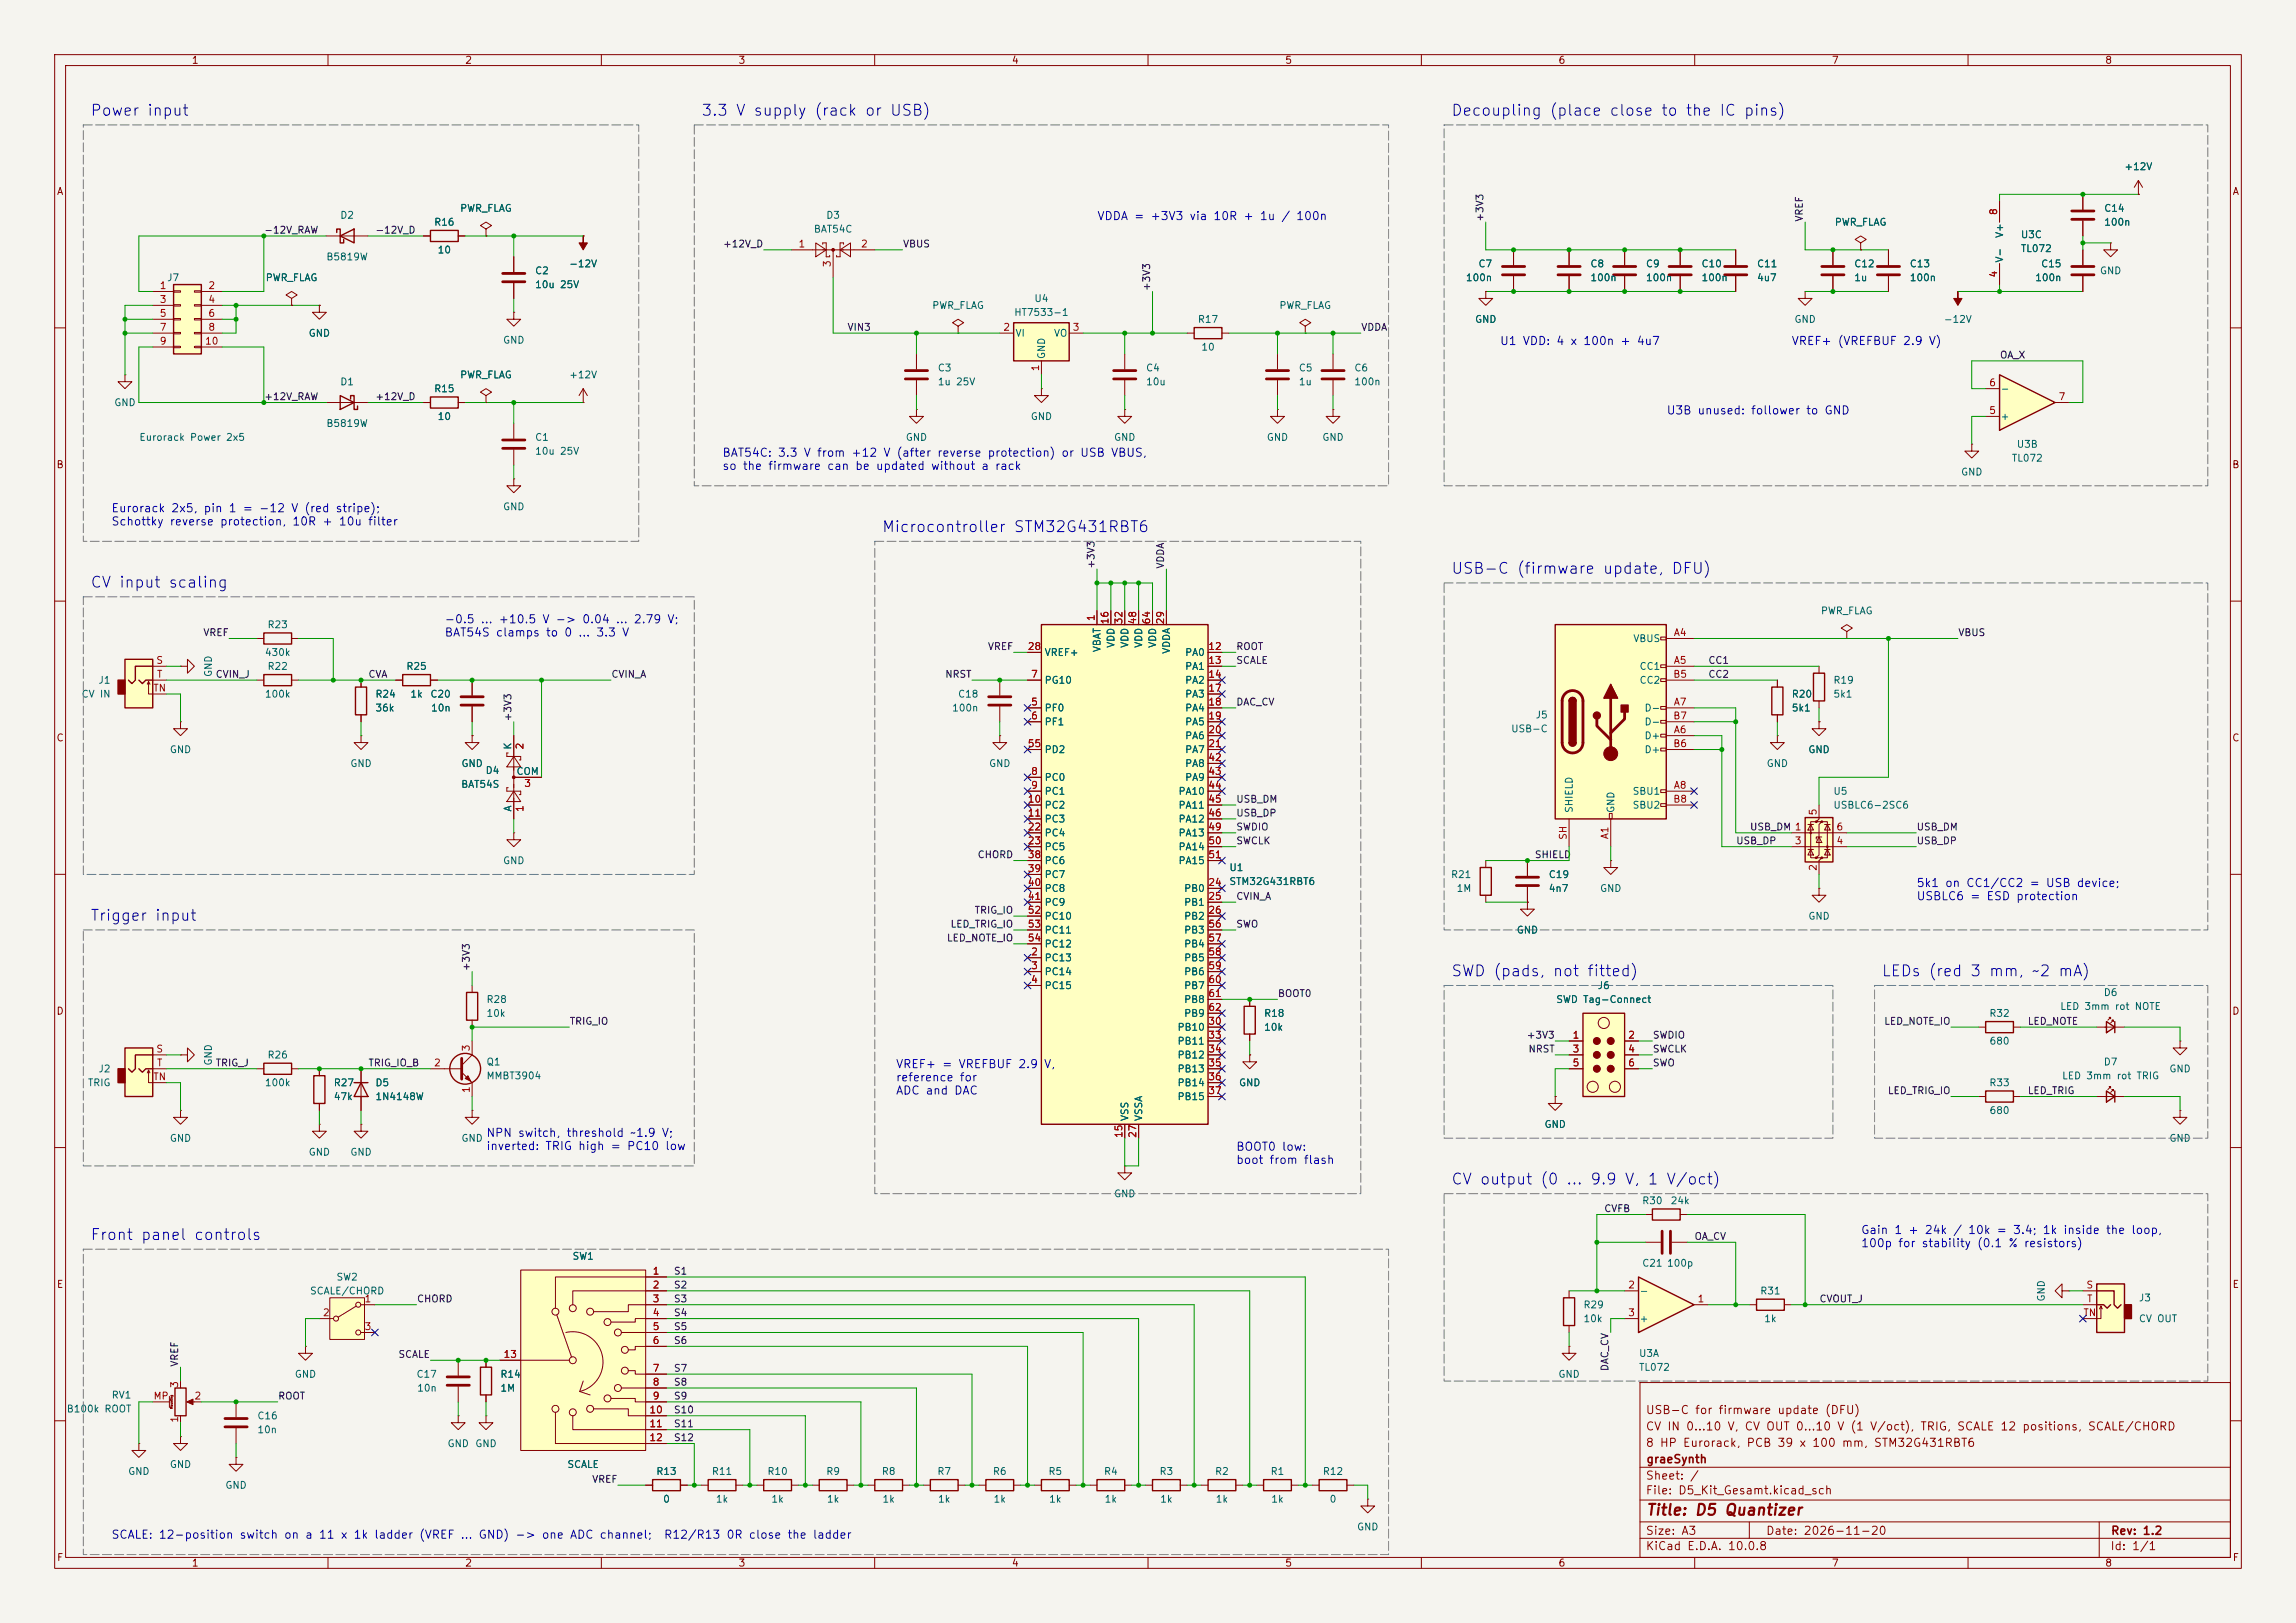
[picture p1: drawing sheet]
<svg xmlns="http://www.w3.org/2000/svg" width="420mm" height="297mm" viewBox="0 0 420 297" stroke-linecap="round" stroke-linejoin="round" font-family="sans-serif">
<defs><g id="words">
<g font-size="2" fill="#0000c2">
<text x="16.4" y="21.7">Power input</text>
<text x="128.2" y="21.7">3.3 V supply (rack or USB)</text>
<text x="265.3" y="21.7">Decoupling (place close to the IC pins)</text>
<text x="161.2" y="97.9">Microcontroller STM32G431RBT6</text>
<text x="265.3" y="105.5">USB-C (firmware update, DFU)</text>
<text x="16.4" y="108.1">CV input scaling</text>
<text x="16.4" y="169">Trigger input</text>
<text x="265.3" y="179.2">SWD (pads, not fitted)</text>
<text x="344.1" y="179.2">LEDs (red 3 mm, ~2 mA)</text>
<text x="265.3" y="217.3">CV output (0 ... 9.9 V, 1 V/oct)</text>
<text x="16.4" y="227.4">Front panel controls</text>
</g>
<text font-size="2" fill="#840000" x="301" y="277.8">Title: D5 Quantizer</text>
<g font-size="1.5" fill="#0000c2">
<text x="200.6" y="40.7">VDDA = +3V3 via 10R + 1u / 100n</text>
<text x="274.3" y="63.5">U1 VDD: 4 x 100n + 4u7</text>
<text x="327.6" y="63.5">VREF+ (VREFBUF 2.9 V)</text>
<text x="304.8" y="76.2">U3B unused: follower to GND</text>
<text x="132" y="84">BAT54C: 3.3 V from +12 V (after reverse protection) or USB VBUS,</text>
<text x="132" y="86.4">so the firmware can be updated without a rack</text>
<text x="20.3" y="94.1">Eurorack 2x5, pin 1 = -12 V (red stripe);</text>
<text x="20.3" y="96.5">Schottky reverse protection, 10R + 10u filter</text>
<text x="81.2" y="114.4">-0.5 ... +10.5 V -&gt; 0.04 ... 2.79 V;</text>
<text x="81.2" y="116.9">BAT54S clamps to 0 ... 3.3 V</text>
<text x="350.5" y="162.7">5k1 on CC1/CC2 = USB device;</text>
<text x="350.5" y="165.1">USBLC6 = ESD protection</text>
<text x="163.8" y="195.8">VREF+ = VREFBUF 2.9</text>
<text x="190.9" y="195.8">V,</text>
<text x="163.8" y="198.3">reference for</text>
<text x="163.8" y="200.7">ADC and DAC</text>
<text x="88.9" y="208.4">NPN switch, threshold ~1.9 V;</text>
<text x="88.9" y="210.8">inverted: TRIG high = PC10 low</text>
<text x="226" y="211">BOOT0 low:</text>
<text x="226" y="213.4">boot from flash</text>
<text x="340.3" y="226.2">Gain 1 + 24k / 10k = 3.4; 1k inside the loop,</text>
<text x="340.3" y="228.6">100p for stability (0.1 % resistors)</text>
<text x="20.3" y="282">SCALE: 12-position switch on a 11 x 1k ladder (VREF ... GND) -&gt; one ADC channel;</text>
<text x="121.3" y="282">R12/R13 0R close the ladder</text>
</g>
<g font-size="1.5" fill="#840000">
<text x="300.9" y="262.1">CV IN 0...10 V, CV OUT 0...10 V (1 V/oct), TRIG, SCALE 12 positions, SCALE/CHORD</text>
<text x="300.9" y="259.1">USB-C for firmware update (DFU)</text>
<text x="300.9" y="265.1">8 HP Eurorack, PCB 39 x 100 mm, STM32G431RBT6</text>
<text x="301" y="268.1">graeSynth</text>
<text x="300.9" y="273.8">File: D5_Kit_Gesamt.kicad_sch</text>
<text x="300.9" y="271.1">Sheet: /</text>
<text x="300.9" y="281.2">Size: A3</text>
<text x="322.9" y="281.2">Date: 2026-11-20</text>
<text x="386" y="281.2">Rev: 1.2</text>
<text x="300.9" y="284">KiCad E.D.A. 10.0.8</text>
<text x="385.9" y="284">Id: 1/1</text>
</g>
<g font-size="1.3" fill="#840000">
<text x="35" y="12">1</text>
<text x="85" y="12">2</text>
<text x="135" y="12">3</text>
<text x="185" y="12">4</text>
<text x="235" y="12">5</text>
<text x="285" y="12">6</text>
<text x="335" y="12">7</text>
<text x="385" y="12">8</text>
<text x="10.3" y="36">A</text>
<text x="408.3" y="36">A</text>
<text x="10.2" y="86">B</text>
<text x="408.2" y="86">B</text>
<text x="10.2" y="136">C</text>
<text x="408.2" y="136">C</text>
<text x="10.2" y="186">D</text>
<text x="408.2" y="186">D</text>
<text x="10.3" y="236">E</text>
<text x="408.3" y="236">E</text>
<text x="10.3" y="286">F</text>
<text x="35" y="287">1</text>
<text x="85" y="287">2</text>
<text x="135" y="287">3</text>
<text x="185" y="287">4</text>
<text x="235" y="287">5</text>
<text x="285" y="287">6</text>
<text x="335" y="287">7</text>
<text x="385" y="287">8</text>
<text x="408.3" y="286">F</text>
</g>
<g font-size="1.3" fill="#006464">
<text x="388.5" y="31.4">+12V</text>
<text x="62.1" y="40.3">D2</text>
<text x="79.3" y="41.6">R16</text>
<text x="84.1" y="39.1">PWR_FLAG</text>
<text x="151" y="40.3">D3</text>
<text x="335.5" y="41.6">PWR_FLAG</text>
<text x="384.8" y="39.1">C14</text>
<text x="384.8" y="41.6">100n</text>
<text x="59.6" y="48">B5819W</text>
<text x="79.9" y="46.7">10</text>
<text x="148.8" y="42.9">BAT54C</text>
<text x="366.7" y="43.7" transform="rotate(-90 366.7 43.7)">V+</text>
<text x="369.6" y="43.9">U3C</text>
<text x="369.6" y="46.4">TL072</text>
<text x="30.5" y="51.8">J7</text>
<text x="48.5" y="51.8">PWR_FLAG</text>
<text x="97.8" y="50.5">C2</text>
<text x="97.8" y="53">10u 25V</text>
<text x="104" y="49.2">-12V</text>
<text x="268" y="51.8">100n</text>
<text x="270.3" y="49.2">C7</text>
<text x="290.8" y="49.2">C8</text>
<text x="290.8" y="51.8">100n</text>
<text x="301" y="49.2">C9</text>
<text x="301" y="51.8">100n</text>
<text x="311.1" y="49.2">C10</text>
<text x="311.1" y="51.8">100n</text>
<text x="321.3" y="49.2">C11</text>
<text x="321.3" y="51.8">4u7</text>
<text x="339.1" y="49.2">C12</text>
<text x="339.1" y="51.8">1u</text>
<text x="349.2" y="49.2">C13</text>
<text x="349.2" y="51.8">100n</text>
<text x="366.7" y="48.2" transform="rotate(-90 366.7 48.2)">V-</text>
<text x="372.2" y="51.8">100n</text>
<text x="373.3" y="49.2">C15</text>
<text x="384" y="50.5">GND</text>
<text x="170.4" y="56.8">PWR_FLAG</text>
<text x="185.4" y="58.1">HT7533-1</text>
<text x="189.1" y="55.6">U4</text>
<text x="219" y="59.4">R17</text>
<text x="233.9" y="56.8">PWR_FLAG</text>
<text x="269.7" y="59.4">GND</text>
<text x="328.1" y="59.4">GND</text>
<text x="355.5" y="59.4">-12V</text>
<text x="56.4" y="61.9">GND</text>
<text x="91.9" y="63.2">GND</text>
<text x="185.6" y="61.9">VI</text>
<text x="191.5" y="65.8" transform="rotate(-90 191.5 65.8)">GND</text>
<text x="192.7" y="61.9">VO</text>
<text x="219.6" y="64.5">10</text>
<text x="62.1" y="70.8">D1</text>
<text x="84.1" y="69.5">PWR_FLAG</text>
<text x="104" y="69.5">+12V</text>
<text x="171.4" y="68.3">C3</text>
<text x="171.4" y="70.8">1u 25V</text>
<text x="209.5" y="68.3">C4</text>
<text x="209.5" y="70.8">10u</text>
<text x="237.5" y="68.3">C5</text>
<text x="237.5" y="70.8">1u</text>
<text x="247.6" y="68.3">C6</text>
<text x="247.6" y="70.8">100n</text>
<text x="20.8" y="74.6">GND</text>
<text x="79.3" y="72.1">R15</text>
<text x="79.9" y="77.2">10</text>
<text x="188.4" y="77.2">GND</text>
<text x="365.9" y="77.2">+</text>
<text x="365.9" y="72.1">-</text>
<text x="25.4" y="81">Eurorack Power 2x5</text>
<text x="59.6" y="78.4">B5819W</text>
<text x="97.8" y="81">C1</text>
<text x="97.8" y="83.5">10u 25V</text>
<text x="165.6" y="81">GND</text>
<text x="203.7" y="81">GND</text>
<text x="231.6" y="81">GND</text>
<text x="241.8" y="81">GND</text>
<text x="368.8" y="82.2">U3B</text>
<text x="358.6" y="87.3">GND</text>
<text x="367.9" y="84.8">TL072</text>
<text x="91.9" y="93.7">GND</text>
<text x="333" y="112.7">PWR_FLAG</text>
<text x="48.8" y="115.3">R23</text>
<text x="201.6" y="119.5" transform="rotate(-90 201.6 119.5)">VBAT</text>
<text x="204.2" y="118.7" transform="rotate(-90 204.2 118.7)">VDD</text>
<text x="206.7" y="118.7" transform="rotate(-90 206.7 118.7)">VDD</text>
<text x="209.2" y="118.7" transform="rotate(-90 209.2 118.7)">VDD</text>
<text x="211.8" y="118.7" transform="rotate(-90 211.8 118.7)">VDD</text>
<text x="214.3" y="119.8" transform="rotate(-90 214.3 119.8)">VDDA</text>
<text x="298.7" y="117.8">VBUS</text>
<text x="17.9" y="125.4">J1</text>
<text x="39.1" y="124" transform="rotate(-90 39.1 124)">GND</text>
<text x="48.3" y="120.3">430k</text>
<text x="48.8" y="122.9">R22</text>
<text x="74.2" y="122.9">R25</text>
<text x="191" y="125.4">PG10</text>
<text x="191" y="120.3">VREF+</text>
<text x="216.7" y="120.3">PA0</text>
<text x="216.7" y="122.9">PA1</text>
<text x="216.7" y="125.4">PA2</text>
<text x="299.8" y="122.9">CC1</text>
<text x="299.8" y="125.4">CC2</text>
<text x="335.3" y="125.4">R19</text>
<text x="14.8" y="128">CV IN</text>
<text x="48.3" y="128">100k</text>
<text x="68.6" y="128">R24</text>
<text x="68.6" y="130.5">36k</text>
<text x="75" y="128">1k</text>
<text x="78.6" y="128">C20</text>
<text x="78.7" y="130.5">10n</text>
<text x="174.1" y="130.5">100n</text>
<text x="175.1" y="128">C18</text>
<text x="191" y="130.5">PF0</text>
<text x="216.7" y="128">PA3</text>
<text x="216.7" y="130.5">PA4</text>
<text x="280.8" y="131.8">J5</text>
<text x="300.7" y="130.5">D-</text>
<text x="327.6" y="128">R20</text>
<text x="327.6" y="130.5">5k1</text>
<text x="335.3" y="128">5k1</text>
<text x="93.8" y="137.3" transform="rotate(-90 93.8 137.3)">K</text>
<text x="191" y="133">PF1</text>
<text x="216.7" y="133">PA5</text>
<text x="216.7" y="135.6">PA6</text>
<text x="276.3" y="134.3">USB-C</text>
<text x="300.7" y="135.6">D+</text>
<text x="300.7" y="133">D-</text>
<text x="31" y="138.1">GND</text>
<text x="64" y="140.7">GND</text>
<text x="84.3" y="140.7">GND</text>
<text x="88.7" y="141.9">D4</text>
<text x="94.4" y="142.1">COM</text>
<text x="180.8" y="140.7">GND</text>
<text x="191" y="143.2">PC0</text>
<text x="191" y="138.1">PD2</text>
<text x="216.7" y="138.1">PA7</text>
<text x="216.7" y="140.7">PA8</text>
<text x="216.7" y="143.2">PA9</text>
<text x="300.7" y="138.1">D+</text>
<text x="323.1" y="140.7">GND</text>
<text x="330.7" y="138.1">GND</text>
<text x="84.2" y="144.5">BAT54S</text>
<text x="93.8" y="148.6" transform="rotate(-90 93.8 148.6)">A</text>
<text x="191" y="145.7">PC1</text>
<text x="191" y="148.3">PC2</text>
<text x="215.5" y="145.7">PA10</text>
<text x="215.5" y="148.3">PA11</text>
<text x="288" y="148.9" transform="rotate(-90 288 148.9)">SHIELD</text>
<text x="295.6" y="148.9" transform="rotate(-90 295.6 148.9)">GND</text>
<text x="298.5" y="145.7">SBU1</text>
<text x="298.5" y="148.3">SBU2</text>
<text x="335.3" y="145.7">U5</text>
<text x="335.3" y="148.3">USBLC6-2SC6</text>
<text x="191" y="150.8">PC3</text>
<text x="191" y="153.4">PC4</text>
<text x="191" y="155.9">PC5</text>
<text x="215.5" y="150.8">PA12</text>
<text x="215.5" y="153.4">PA13</text>
<text x="215.5" y="155.9">PA14</text>
<text x="91.9" y="158.4">GND</text>
<text x="191" y="158.4">PC6</text>
<text x="191" y="161">PC7</text>
<text x="215.5" y="158.4">PA15</text>
<text x="224.8" y="159.7">U1</text>
<text x="265.3" y="161">R21</text>
<text x="283.2" y="161">C19</text>
<text x="191" y="163.5">PC8</text>
<text x="191" y="166.1">PC9</text>
<text x="216.5" y="163.5">PB0</text>
<text x="216.5" y="166.1">PB1</text>
<text x="224.8" y="162.3">STM32G431RBT6</text>
<text x="266.3" y="163.5">1M</text>
<text x="283.2" y="163.5">4n7</text>
<text x="292.6" y="163.5">GND</text>
<text x="191" y="168.6">PC10</text>
<text x="191" y="171.1">PC11</text>
<text x="191" y="173.7">PC12</text>
<text x="216.5" y="168.6">PB2</text>
<text x="216.5" y="171.1">PB3</text>
<text x="216.5" y="173.7">PB4</text>
<text x="277.3" y="171.1">GND</text>
<text x="330.7" y="168.6">GND</text>
<text x="191" y="176.2">PC13</text>
<text x="191" y="178.8">PC14</text>
<text x="216.5" y="176.2">PB5</text>
<text x="216.5" y="178.8">PB6</text>
<text x="88.9" y="183.8">R28</text>
<text x="191" y="181.3">PC15</text>
<text x="216.5" y="181.3">PB7</text>
<text x="216.5" y="183.8">PB8</text>
<text x="284.6" y="183.8">SWD Tag-Connect</text>
<text x="292.2" y="181.3">J6</text>
<text x="376.8" y="185.1">LED 3mm rot NOTE</text>
<text x="384.7" y="182.6">D6</text>
<text x="88.9" y="186.4">10k</text>
<text x="215.3" y="188.9">PB10</text>
<text x="215.3" y="191.5">PB11</text>
<text x="216.5" y="186.4">PB9</text>
<text x="231.1" y="186.4">R18</text>
<text x="231.1" y="188.9">10k</text>
<text x="363.8" y="186.4">R32</text>
<text x="363.8" y="191.5">680</text>
<text x="17.9" y="196.5">J2</text>
<text x="39.1" y="195.1" transform="rotate(-90 39.1 195.1)">GND</text>
<text x="48.8" y="194">R26</text>
<text x="88.9" y="195.3">Q1</text>
<text x="88.9" y="197.8">MMBT3904</text>
<text x="215.3" y="194">PB12</text>
<text x="215.3" y="196.5">PB13</text>
<text x="377.1" y="197.8">LED 3mm rot TRIG</text>
<text x="384.7" y="195.3">D7</text>
<text x="396.7" y="196.5">GND</text>
<text x="16" y="199.1">TRIG</text>
<text x="48.3" y="199.1">100k</text>
<text x="60.9" y="199.1">R27</text>
<text x="60.9" y="201.6">47k</text>
<text x="68.6" y="199.1">D5</text>
<text x="68.6" y="201.6">1N4148W</text>
<text x="215.3" y="199.1">PB14</text>
<text x="215.3" y="201.6">PB15</text>
<text x="226.5" y="199.1">GND</text>
<text x="363.8" y="199.1">R33</text>
<text x="31" y="209.2">GND</text>
<text x="84.3" y="209.2">GND</text>
<text x="206.7" y="205.3" transform="rotate(-90 206.7 205.3)">VSS</text>
<text x="209.2" y="205.3" transform="rotate(-90 209.2 205.3)">VSSA</text>
<text x="282.4" y="206.7">GND</text>
<text x="363.8" y="204.2">680</text>
<text x="396.7" y="209.2">GND</text>
<text x="56.4" y="211.8">GND</text>
<text x="64" y="211.8">GND</text>
<text x="203.7" y="219.4">GND</text>
<text x="300.3" y="220.7">R30</text>
<text x="305.5" y="220.7">24k</text>
<text x="104.6" y="230.8">SW1</text>
<text x="300.3" y="232.1">C21</text>
<text x="304.8" y="232.1">100p</text>
<text x="56.6" y="237.2">SCALE/CHORD</text>
<text x="61.4" y="234.6">SW2</text>
<text x="289.5" y="239.7">R29</text>
<text x="299.8" y="237.2">-</text>
<text x="321.9" y="237.2">R31</text>
<text x="374.3" y="238.3" transform="rotate(-90 374.3 238.3)">GND</text>
<text x="391.1" y="238.5">J3</text>
<text x="289.5" y="242.3">10k</text>
<text x="299.8" y="242.3">+</text>
<text x="322.6" y="242.3">1k</text>
<text x="391.1" y="242.3">CV OUT</text>
<text x="299.7" y="248.6">U3A</text>
<text x="299.7" y="251.2">TL072</text>
<text x="20.3" y="256.2">RV1</text>
<text x="53.8" y="252.4">GND</text>
<text x="76.1" y="252.4">C17</text>
<text x="76.2" y="255">10n</text>
<text x="91.4" y="252.4">R14</text>
<text x="91.4" y="255">1M</text>
<text x="285" y="252.4">GND</text>
<text x="12.1" y="258.8">B100k ROOT</text>
<text x="47" y="260">C16</text>
<text x="47" y="262.6">10n</text>
<text x="31" y="268.9">GND</text>
<text x="81.8" y="265.1">GND</text>
<text x="86.8" y="265.1">GND</text>
<text x="103.7" y="268.9">SCALE</text>
<text x="23.3" y="270.2">GND</text>
<text x="41.1" y="272.7">GND</text>
<text x="119.9" y="270.2">R13</text>
<text x="121.2" y="275.3">0</text>
<text x="130.1" y="270.2">R11</text>
<text x="130.8" y="275.3">1k</text>
<text x="140.3" y="270.2">R10</text>
<text x="141" y="275.3">1k</text>
<text x="151" y="270.2">R9</text>
<text x="151.2" y="275.3">1k</text>
<text x="161.2" y="270.2">R8</text>
<text x="161.3" y="275.3">1k</text>
<text x="171.4" y="270.2">R7</text>
<text x="171.5" y="275.3">1k</text>
<text x="181.5" y="270.2">R6</text>
<text x="181.6" y="275.3">1k</text>
<text x="191.7" y="270.2">R5</text>
<text x="191.8" y="275.3">1k</text>
<text x="201.8" y="270.2">R4</text>
<text x="202" y="275.3">1k</text>
<text x="212" y="270.2">R3</text>
<text x="212.1" y="275.3">1k</text>
<text x="222.2" y="270.2">R2</text>
<text x="222.3" y="275.3">1k</text>
<text x="232.3" y="270.2">R1</text>
<text x="232.4" y="275.3">1k</text>
<text x="241.9" y="270.2">R12</text>
<text x="243.1" y="275.3">0</text>
<text x="248.1" y="280.4">GND</text>
</g>
<g font-size="1.3" fill="#0f0f0f">
<text x="271.7" y="40.7" transform="rotate(-90 271.7 40.7)">+3V3</text>
<text x="330.1" y="40.7" transform="rotate(-90 330.1 40.7)">VREF</text>
<text x="48.2" y="43.1">-12V_RAW</text>
<text x="68.6" y="43.1">-12V_D</text>
<text x="132.2" y="45.6">+12V_D</text>
<text x="165.1" y="45.6">VBUS</text>
<text x="210.7" y="53.4" transform="rotate(-90 210.7 53.4)">+3V3</text>
<text x="154.9" y="60.8">VIN3</text>
<text x="248.9" y="60.8">VDDA</text>
<text x="365.7" y="65.9">OA_X</text>
<text x="48.2" y="73.5">+12V_RAW</text>
<text x="68.6" y="73.5">+12V_D</text>
<text x="200.5" y="104.2" transform="rotate(-90 200.5 104.2)">+3V3</text>
<text x="213.2" y="104.2" transform="rotate(-90 213.2 104.2)">VDDA</text>
<text x="37.1" y="116.7">VREF</text>
<text x="180.6" y="119.3">VREF</text>
<text x="226" y="119.3">ROOT</text>
<text x="358.1" y="116.7">VBUS</text>
<text x="39.3" y="124.3">CVIN_J</text>
<text x="67.3" y="124.3">CVA</text>
<text x="111.7" y="124.3">CVIN_A</text>
<text x="172.8" y="124.3">NRST</text>
<text x="226" y="121.8">SCALE</text>
<text x="312.4" y="121.8">CC1</text>
<text x="312.4" y="124.3">CC2</text>
<text x="226" y="129.4">DAC_CV</text>
<text x="93.9" y="132.1" transform="rotate(-90 93.9 132.1)">+3V3</text>
<text x="226" y="149.7">USB_DP</text>
<text x="226" y="147.2">USB_DM</text>
<text x="226" y="152.3">SWDIO</text>
<text x="226" y="154.8">SWCLK</text>
<text x="317.5" y="154.8">USB_DP</text>
<text x="320" y="152.3">USB_DM 1</text>
<text x="350.5" y="152.3">USB_DM</text>
<text x="350.5" y="154.8">USB_DP</text>
<text x="178.7" y="157.4">CHORD</text>
<text x="280.6" y="157.4">SHIELD</text>
<text x="178.2" y="167.5">TRIG_IO</text>
<text x="226" y="165">CVIN_A</text>
<text x="173.1" y="172.6">LED_NOTE_IO</text>
<text x="173.8" y="170.1">LED_TRIG_IO</text>
<text x="226" y="170.1">SWO</text>
<text x="86.2" y="177.8" transform="rotate(-90 86.2 177.8)">+3V3</text>
<text x="233.7" y="182.8">BOOT0</text>
<text x="104.1" y="187.8">TRIG_IO</text>
<text x="279.2" y="190.4">+3V3</text>
<text x="302.2" y="190.4">SWDIO</text>
<text x="344.5" y="187.8">LED_NOTE_IO</text>
<text x="370.8" y="187.8">LED_NOTE</text>
<text x="39.3" y="195.5">TRIG_J</text>
<text x="67.3" y="195.5">TRIG_IO_B</text>
<text x="279.5" y="192.9">NRST</text>
<text x="302.2" y="192.9">SWCLK</text>
<text x="302.2" y="195.5">SWO</text>
<text x="345.2" y="200.5">LED_TRIG_IO</text>
<text x="370.8" y="200.5">LED_TRIG</text>
<text x="293.3" y="222.1">CVFB</text>
<text x="309.9" y="227.2">OA_CV</text>
<text x="123.2" y="233.6">S1</text>
<text x="76.2" y="238.6">CHORD</text>
<text x="123.2" y="236.1">S2</text>
<text x="123.2" y="238.6">S3</text>
<text x="332.7" y="238.6">CVOUT_J</text>
<text x="123.2" y="241.2">S4</text>
<text x="123.2" y="243.7">S5</text>
<text x="32.9" y="250.2" transform="rotate(-90 32.9 250.2)">VREF</text>
<text x="72.8" y="248.8">SCALE</text>
<text x="123.2" y="246.3">S6</text>
<text x="123.2" y="251.3">S7</text>
<text x="294.5" y="251" transform="rotate(-90 294.5 251)">DAC_CV</text>
<text x="50.8" y="256.4">ROOT</text>
<text x="123.2" y="253.9">S8</text>
<text x="123.2" y="256.4">S9</text>
<text x="123.2" y="259">S10</text>
<text x="123.2" y="261.5">S11</text>
<text x="123.2" y="264">S12</text>
<text x="108.2" y="271.7">VREF</text>
</g>
<g font-size="1.3" fill="#a90000">
<text x="365.6" y="39.5" transform="rotate(-90 365.6 39.5)">8</text>
<text x="146" y="45.6">1</text>
<text x="157.4" y="45.6">2</text>
<text x="29.1" y="53.2">1</text>
<text x="38" y="53.2">2</text>
<text x="152.3" y="49" transform="rotate(-90 152.3 49)">3</text>
<text x="365.6" y="50.9" transform="rotate(-90 365.6 50.9)">4</text>
<text x="29.1" y="55.7">3</text>
<text x="29.1" y="58.3">5</text>
<text x="38" y="55.7">4</text>
<text x="38" y="58.3">6</text>
<text x="29.1" y="60.8">7</text>
<text x="29.1" y="63.4">9</text>
<text x="37.4" y="63.4">10</text>
<text x="38" y="60.8">8</text>
<text x="183.4" y="60.8">2</text>
<text x="196.1" y="60.8">3</text>
<text x="190.4" y="68" transform="rotate(-90 190.4 68)">1</text>
<text x="363.8" y="71">6</text>
<text x="363.8" y="76.1">5</text>
<text x="376.5" y="73.5">7</text>
<text x="200.5" y="113.8" transform="rotate(-90 200.5 113.8)">1</text>
<text x="187.9" y="119.2">28</text>
<text x="203.1" y="114.4" transform="rotate(-90 203.1 114.4)">16</text>
<text x="205.6" y="114.4" transform="rotate(-90 205.6 114.4)">32</text>
<text x="208.1" y="114.4" transform="rotate(-90 208.1 114.4)">48</text>
<text x="210.7" y="114.4" transform="rotate(-90 210.7 114.4)">64</text>
<text x="213.2" y="114.4" transform="rotate(-90 213.2 114.4)">29</text>
<text x="220.9" y="119.2">12</text>
<text x="306.1" y="116.7">A4</text>
<text x="28.5" y="121.8">S</text>
<text x="28.6" y="124.3">T</text>
<text x="188.5" y="124.3">7</text>
<text x="220.9" y="121.8">13</text>
<text x="220.9" y="124.3">14</text>
<text x="306" y="124.3">B5</text>
<text x="306.1" y="121.8">A5</text>
<text x="27.9" y="126.9">TN</text>
<text x="188.5" y="129.4">5</text>
<text x="188.5" y="131.9">6</text>
<text x="220.9" y="126.9">17</text>
<text x="220.9" y="129.4">18</text>
<text x="220.9" y="131.9">19</text>
<text x="306" y="131.9">B7</text>
<text x="306.1" y="129.4">A7</text>
<text x="96" y="137.3" transform="rotate(-90 96 137.3)">2</text>
<text x="187.9" y="137">55</text>
<text x="220.9" y="134.5">20</text>
<text x="220.9" y="137">21</text>
<text x="306" y="137">B6</text>
<text x="306.1" y="134.5">A6</text>
<text x="188.5" y="142.1">8</text>
<text x="220.9" y="139.6">42</text>
<text x="220.9" y="142.1">43</text>
<text x="95.8" y="144.3">3</text>
<text x="96" y="148.7" transform="rotate(-90 96 148.7)">1</text>
<text x="187.9" y="147.2">10</text>
<text x="187.9" y="149.7">11</text>
<text x="188.5" y="144.6">9</text>
<text x="220.9" y="144.6">44</text>
<text x="220.9" y="147.2">45</text>
<text x="220.9" y="149.7">46</text>
<text x="306" y="147.2">B8</text>
<text x="306.1" y="144.6">A8</text>
<text x="332.6" y="149.3" transform="rotate(-90 332.6 149.3)">5</text>
<text x="187.9" y="152.3">22</text>
<text x="187.9" y="154.8">23</text>
<text x="220.9" y="152.3">49</text>
<text x="220.9" y="154.8">50</text>
<text x="286.9" y="153.8" transform="rotate(-90 286.9 153.8)">SH</text>
<text x="294.5" y="153.7" transform="rotate(-90 294.5 153.7)">A1</text>
<text x="328.2" y="154.8">3</text>
<text x="335.8" y="154.8">4</text>
<text x="335.8" y="152.3">6</text>
<text x="187.9" y="157.3">38</text>
<text x="187.9" y="159.9">39</text>
<text x="220.9" y="157.3">51</text>
<text x="332.6" y="159.5" transform="rotate(-90 332.6 159.5)">2</text>
<text x="187.9" y="162.4">40</text>
<text x="187.9" y="165">41</text>
<text x="187.9" y="167.5">52</text>
<text x="220.9" y="162.4">24</text>
<text x="220.9" y="165">25</text>
<text x="220.9" y="167.5">26</text>
<text x="187.9" y="170">53</text>
<text x="187.9" y="172.6">54</text>
<text x="220.9" y="170">56</text>
<text x="220.9" y="172.6">57</text>
<text x="188.5" y="175.1">2</text>
<text x="188.5" y="177.7">3</text>
<text x="220.9" y="175.1">58</text>
<text x="220.9" y="177.7">59</text>
<text x="188.5" y="180.2">4</text>
<text x="220.9" y="180.2">60</text>
<text x="220.9" y="182.7">61</text>
<text x="220.9" y="185.3">62</text>
<text x="220.9" y="187.8">30</text>
<text x="220.9" y="190.4">33</text>
<text x="287.6" y="190.4">1</text>
<text x="297.7" y="190.4">2</text>
<text x="27.9" y="198">TN</text>
<text x="28.5" y="192.9">S</text>
<text x="28.6" y="195.4">T</text>
<text x="79.3" y="195.4">2</text>
<text x="86.2" y="192.5" transform="rotate(-90 86.2 192.5)">3</text>
<text x="220.9" y="192.9">34</text>
<text x="220.9" y="195.4">35</text>
<text x="220.9" y="198">36</text>
<text x="287.6" y="192.9">3</text>
<text x="287.6" y="195.4">5</text>
<text x="297.7" y="192.9">4</text>
<text x="297.7" y="195.4">6</text>
<text x="86.2" y="200.1" transform="rotate(-90 86.2 200.1)">1</text>
<text x="220.9" y="200.5">37</text>
<text x="205.6" y="208.3" transform="rotate(-90 205.6 208.3)">15</text>
<text x="208.1" y="208.3" transform="rotate(-90 208.1 208.3)">27</text>
<text x="119.3" y="233.5">1</text>
<text x="66.6" y="238.6">1</text>
<text x="119.3" y="236.1">2</text>
<text x="119.3" y="238.6">3</text>
<text x="297.7" y="236.1">2</text>
<text x="310.4" y="238.6">1</text>
<text x="381.5" y="236.1">S</text>
<text x="381.7" y="238.6">T</text>
<text x="59" y="241.2">2</text>
<text x="66.6" y="243.7">3</text>
<text x="119.3" y="241.2">4</text>
<text x="119.3" y="243.7">5</text>
<text x="297.7" y="241.2">3</text>
<text x="381" y="241.2">TN</text>
<text x="92" y="248.8">13</text>
<text x="119.3" y="246.2">6</text>
<text x="119.3" y="251.3">7</text>
<text x="28" y="256.4">MP</text>
<text x="32.9" y="254.1" transform="rotate(-90 32.9 254.1)">3</text>
<text x="35.5" y="256.4">2</text>
<text x="119.3" y="253.9">8</text>
<text x="119.3" y="256.4">9</text>
<text x="32.9" y="260.4" transform="rotate(-90 32.9 260.4)">1</text>
<text x="118.7" y="258.9">10</text>
<text x="118.7" y="261.5">11</text>
<text x="118.7" y="264">12</text>
</g>
<text font-size=".4" fill="#840000" x="31.7" y="257.9" transform="rotate(-90 31.7 257.9)">Mounting</text>
</g></defs>
<path d="M0 0h420v297h-420z" fill="#f5f4ef" stroke="#f5f4ef" stroke-width=".18"/>
<g fill="none" stroke="#840000" stroke-width=".18">
<path d="M10 10h400v277h-400zM12 12h396v273h-396zM60 10v2M110 10v2M160 10v2M210 10v2M260 10v2M310 10v2M360 10v2M391.2 35.6h.1M391.2 33l-.8 1.3M391.2 33l.7 1.3"/>
<path d="M391.2 33v2.6M358.1 53.3h.1M10 60h2M408 60h2M360.7 81.3v1.3h1.2l-1.2 1.2-1.3-1.2h1.3M360.7 81.3h.1M10 110h2M408 110h2M10 160h2M408 160h2M10 210h2M408 210h2"/>
<path d="M300 253h108v32h-108zM10 260h2M300 278.5h108M300 274.5h108M300 268.5h108M320 278.5v3M384 278.5v6.5M408 260h2M60 285v2M110 285v2M160 285v2M210 285v2"/>
<path d="M260 285v2M300 281.5h108M310 285v2M360 285v2"/>
</g>
<path d="M358.1 53.3v1.3h.8l-.8 1.3-.7-1.3h.7z" fill="#840000" stroke="#840000" stroke-width=".18"/>
<path d="M365.8 68.6l10.1 5.1-10.1 5z" fill="#ffffc2"/>
<path d="M365.8 68.6l10.1 5.1-10.1 5z" fill="none" stroke="#840000" stroke-width=".25"/>
<path d="M363.2 76.2h2.6M363.2 71.1h2.6M375.9 73.7h2.6" fill="none" stroke="#840000" stroke-width=".18"/>
<path d="M289.6 185.4h7.6v15.3h-7.6z" fill="#ffffc2"/>
<g fill="none" stroke="#840000" stroke-width=".25">
<path d="M289.6 185.4h7.6v15.3h-7.6z"/>
<circle cx="85.1" cy="195.6" r="2.82"/>
</g>
<g fill="none" stroke="#840000" stroke-width=".18">
<path d="M381 35.6v2.8M381 40.4v2.8M386.1 44.5v1.2h1.2l-1.2 1.3-1.3-1.3h1.3M386.1 44.5h.1M33 121.9h1.3v-1.2l1.3 1.2-1.3 1.3v-1.3M33 121.9h.1M78.7 195.6h5.8M84.5 196.2l1.9 1.9v2.6M86.4 190.5v2.5l-1.9 1.9M287 190.5h2.6M287 193h2.6M287 195.6h2.6"/>
<path d="M297.2 190.5h2.5M297.2 193h2.5M297.2 195.6h2.5M86.4 203.2v1.3h1.2l-1.2 1.2-1.3-1.2h1.3M86.4 203.2h.1M284.5 200.7v1.2h1.2l-1.2 1.3-1.3-1.3h1.3M284.5 200.7h.1M398.8 203.2v1.3h1.2l-1.2 1.2-1.3-1.2h1.3M398.8 203.2h.1"/>
<circle cx="291.3" cy="198.9" r="1.02"/>
<circle cx="293.4" cy="187.2" r="1.02"/>
<circle cx="295.4" cy="198.9" r="1.02"/>
</g>
<g fill="#840000" stroke="#840000" stroke-width=".18">
<path d="M85.6 196.9l.5 1-1-.5z"/>
<circle cx="292.1" cy="190.5" r=".63"/>
<circle cx="292.1" cy="193" r=".63"/>
<circle cx="292.1" cy="195.6" r=".63"/>
<circle cx="294.6" cy="190.5" r=".63"/>
<circle cx="294.6" cy="193" r=".63"/>
<circle cx="294.6" cy="195.6" r=".63"/>
</g>
<path d="M379 38.6h4M379 40.1h4M84.5 193.7v3.8" fill="none" stroke="#840000" stroke-width=".51"/>
<path d="M299.7 233.7l10.2 5.1-10.2 5z" fill="#ffffc2"/>
<path d="M85.3 181.6h2.1v5.1h-2.1zM299.7 233.7l10.2 5.1-10.2 5zM32 254h2v5.1h-2z" fill="none" stroke="#840000" stroke-width=".25"/>
<g fill="none" stroke="#840000" stroke-width=".18">
<path d="M365.8 36.8v3.8M365.8 48.3v3.8M381 45.7v2.8M381 50.5v2.8M279.4 157.5v2.8M294.6 157.5v1.3h1.3l-1.3 1.2-1.2-1.2h1.2M294.6 157.5h.1M279.4 162.3v2.8M86.4 180.3v1.3M86.4 186.7v1.3M297.2 236.2h2.5M301 227.3h2.8"/>
<path d="M305.8 227.3h2.8M309.9 238.8h2.5M377.2 236.2v-1.3l-1.3 1.3 1.3 1.3v-1.3h1.3M378.5 236.2h.1M27.9 256.5h3.1M31 255.5v2.1M33 252.7v1.3M33 259.1v1.2M34.5 256.5h2.3M55.9 246.4v1.2h1.2l-1.2 1.3-1.3-1.3h1.3M55.9 246.4h.1M297.2 241.3h2.5"/>
</g>
<path d="M379 48.8h4M379 50.3h4M277.4 160.5h4M277.4 162.1h4M304 225.3v4.1M305.6 225.3v4.1" fill="none" stroke="#840000" stroke-width=".51"/>
<path d="M34.2 256.5l1.1-.5v1z" fill="#840000" stroke="#840000" stroke-width=".18"/>
<path d="M60.3 237.5h6.4v7.6h-6.4z" fill="#ffffc2"/>
<g fill="none" stroke="#840000" stroke-width=".18">
<path d="M335.3 45.7v2.8M335.3 50.5v2.8M340.4 44.5l1-.7-1-.6-1.1 .6 1.1 .7v1.2M340.4 45.7h.1M66 134.6v1.3h1.3l-1.3 1.3-1.2-1.3h1.2M66 134.6h.1M60.3 237.5h6.4v7.6h-6.4zM65.2 239l-3.4 2M66 238.8h2.6M58.4 241.3h2.6M66 243.8h2.6M83.8 248.9v2.8"/>
<path d="M83.8 253.7v2.8M88.9 259.1v1.2h1.3l-1.3 1.3-1.3-1.3h1.3M88.9 259.1h.1M88.9 248.9v1.3M88.9 255.3v1.2"/>
<circle cx="65.5" cy="238.8" r=".46"/>
<circle cx="61.5" cy="241.3" r=".46"/>
<circle cx="65.5" cy="243.8" r=".46"/>
</g>
<path d="M87.9 250.2h2v5.1h-2z" fill="none" stroke="#840000" stroke-width=".25"/>
<path d="M333.2 48.8h4.1M333.2 50.3h4.1M81.8 252h4.1M81.8 253.5h4.1" fill="none" stroke="#840000" stroke-width=".51"/>
<path d="M95.2 232.4h22.9v33h-22.9z" fill="#ffffc2"/>
<g fill="none" stroke="#840000" stroke-width=".18">
<path d="M53.3 54.6l1.1-.6-1.1-.7-1 .7 1 .6v1.3M53.3 55.9h.1M58.4 55.9v1.3h1.3l-1.3 1.2-1.3-1.2h1.3M58.4 55.9h.1M59.7 43.2h7.6M22.9 68.6v1.3h1.2l-1.2 1.2-1.3-1.2h1.3M22.9 68.6h.1M47 116.8h1.3M53.3 116.8h1.3M94 152.4v1.3h1.2l-1.2 1.2-1.3-1.2h1.3M94 152.4h.1M205.7 213.4v1.2h1.3l-1.3 1.3-1.2-1.3h1.2"/>
<path d="M205.7 213.4h.1M95.2 232.4h22.9v33h-22.9zM121.9 233.7h-20.3v5.7M121.9 236.2h-17.1v2.6M121.9 238.8h-7v1.2h-6.3M83.8 259.1v1.2h1.3l-1.3 1.3-1.3-1.3h1.3M83.8 259.1h.1M91.4 248.9h12.7M101.6 258.4v5.8h20.3M101.9 240.6l2.6 7.7M103.5 243.8a5.5 5.5 0 0 1 6.7 4.2 5.5 5.5 0 0 1-4.2 6.6M104.8 259.1v2.5h17.1"/>
<path d="M106 254.6l1.9 .7M106.7 252.7l-.7 1.9M108.6 257.8h6.3v1.3h7M111.8 255.9h4.4v.6h5.7M113.7 243.8h8.2M113.7 254h8.2M114.9 250.8h1.3v.7h5.7M121.9 241.3h-5.7v.6h-4.4M121.9 246.4h-5.7v.6h-1.3"/>
<circle cx="104.8" cy="239.4" r=".63"/>
<circle cx="101.6" cy="257.8" r=".63"/>
<circle cx="101.6" cy="240" r=".63"/>
<circle cx="104.8" cy="258.4" r=".63"/>
<circle cx="104.8" cy="248.9" r=".63"/>
<circle cx="107.9" cy="240" r=".63"/>
<circle cx="107.9" cy="257.8" r=".63"/>
<circle cx="111.1" cy="255.9" r=".63"/>
<circle cx="111.1" cy="241.9" r=".63"/>
<circle cx="113" cy="243.8" r=".63"/>
<circle cx="113" cy="254" r=".63"/>
<circle cx="114.3" cy="247" r=".63"/>
<circle cx="114.3" cy="250.8" r=".63"/>
</g>
<path d="M61.6 42.5v-.6h.6v2.6h.7v-.7M62.2 43.2l2.6-1.3v2.6zM48.3 115.8h5v2.1h-5z" fill="none" stroke="#840000" stroke-width=".25"/>
<path d="M31.7 52.1h5.1v12.7h-5.1z" fill="#ffffc2"/>
<g fill="none" stroke="#840000" stroke-width=".25">
<path d="M31.7 52.1h5.1v12.7h-5.1zM78.7 42.2h5.1v2h-5.1zM62.2 72.4l2.6 1.3-2.6 1.2zM64.1 73v-.6h.7v2.5h.6v-.6M78.7 72.6h5.1v2.1h-5.1zM385.3 186.9l1.5 1.1-1.5 1zM385.3 199.6l1.5 1.1-1.5 1zM386.8 186.9v2.1M386.8 199.6v2.1M170.2 270.8h5.1v2h-5.1zM180.3 270.8h5.1v2h-5.1zM190.5 270.8h5.1v2h-5.1z"/>
<path d="M200.7 270.8h5v2h-5zM241.3 270.8h5.1v2h-5.1z"/>
</g>
<g fill="none" stroke="#840000" stroke-width=".18">
<path d="M27.9 53.3h3.8M27.9 55.9h3.8M27.9 58.4h3.8M31.7 53.2h1.3v.3h-1.3zM31.7 55.8h1.3v.2h-1.3zM31.7 58.3h1.3v.2h-1.3zM35.6 53.2h1.2v.3h-1.2zM35.6 55.8h1.2v.2h-1.2zM35.6 58.3h1.2v.2h-1.2zM36.8 53.3h3.8M36.8 55.9h3.8M36.8 58.4h3.8"/>
<path d="M77.5 43.2h1.2M83.8 43.2h1.3M88.9 41.9l1-.6-1-.7-1 .7 1 .6v1.3M88.9 43.2h.1M94 57.2v1.2h1.2l-1.2 1.3-1.3-1.3h1.3M94 57.2h.1M94 47v2.8M94 51.8v2.8M106.7 43.2h.1M345.4 45.7v2.8M345.4 50.5v2.8M27.9 61h3.8"/>
<path d="M27.9 63.5h3.8M31.7 60.8h1.3v.3h-1.3zM31.7 63.4h1.3v.2h-1.3zM35.6 60.8h1.2v.3h-1.2zM35.6 63.4h1.2v.2h-1.2zM36.8 61h3.8M36.8 63.5h3.8M59.7 73.7h7.6M77.5 73.7h1.2M83.8 73.7h1.3M88.9 72.4l1-.6-1-.7-1 .7 1 .6v1.3M88.9 73.7h.1"/>
<path d="M94 77.5v2.8M106.7 73.7h.1M106.7 71.1l-.8 1.3M106.7 71.1l.7 1.3M106.7 71.1v2.6M167.6 74.9v1.3h1.3l-1.3 1.3-1.2-1.3h1.2M167.6 74.9h.1M190.5 71.1v1.3h1.3l-1.3 1.3-1.3-1.3h1.3M190.5 71.1h.1M94 87.6v1.3h1.2l-1.2 1.3-1.3-1.3h1.3M94 87.6h.1M94 82.3v2.8"/>
<path d="M332.7 132.1v1.3h1.3l-1.3 1.2-1.2-1.2h1.2M332.7 132.1h.1M383.5 188h5.1M386.1 186.4v-.2h-.3h.3l-.5 .5M386.1 199.1v-.2h-.3h.3l-.5 .5M386.6 186.9v-.2h-.3h.3l-.5 .5M386.6 199.6v-.2h-.3h.3l-.5 .5M398.8 190.5v1.3h1.2l-1.2 1.2-1.3-1.2h1.3M398.8 190.5h.1M383.5 200.7h5.1M43.2 256.5v2.8M25.4 264.2v1.2h1.3l-1.3 1.3-1.3-1.3h1.3"/>
<path d="M25.4 264.2h.1M33 262.9v1.3h1.3l-1.3 1.2-1.3-1.2h1.3M33 262.9h.1M43.2 261.4v2.8M168.9 271.8h1.3M175.3 271.8h1.2M179.1 271.8h1.2M185.4 271.8h1.3M189.2 271.8h1.3M195.6 271.8h1.2M199.4 271.8h1.3M205.7 271.8h1.3"/>
<path d="M240 271.8h1.3M246.4 271.8h1.2M250.2 274.3v1.3h1.3l-1.3 1.3-1.3-1.3h1.3M250.2 274.3h.1"/>
</g>
<path d="M91.9 51.6h4.1M91.9 50h4.1M343.4 48.8h4.1M343.4 50.3h4.1M91.9 80.5h4.1M91.9 82h4.1M41.1 259.6h4.1M41.1 261.1h4.1" fill="none" stroke="#840000" stroke-width=".51"/>
<path d="M106.7 43.2v1.3h.7l-.7 1.2-.8-1.2h.8z" fill="#840000" stroke="#840000" stroke-width=".18"/>
<path d="M185.4 59.1h10.2v6.9h-10.2z" fill="#ffffc2"/>
<path d="M185.4 59.1h10.2v6.9h-10.2zM73.7 123.4h5v2.1h-5zM324.1 125.7h2v5.1h-2zM331.7 123.2h2.1v5.1h-2.1zM286 237.5h2v5.1h-2zM210.8 270.8h5.1v2h-5.1zM221 270.8h5.1v2h-5.1zM231.1 270.8h5.1v2h-5.1z" fill="none" stroke="#840000" stroke-width=".25"/>
<g fill="none" stroke="#840000" stroke-width=".18">
<path d="M144.8 45.7h15.2M149.2 44.5l1.9 1.2-1.9 1.3zM150.5 44.7v-.2h.6v2.5h.7v-.3M152.4 45.7v5.1M153.7 45.7l1.9-1.2v2.5zM154.3 44.7v-.2h-.6v2.5h-.7v-.3M175.3 59.7l1-.6-1-.7-1.1 .7 1.1 .6v1.3M167.6 64.8v2.8M167.6 69.6v2.8M175.3 61h.1M182.9 61h2.5M190.5 66v2.6"/>
<path d="M195.6 61h2.5M72.4 124.5h1.3M78.7 124.5h1.3M86.4 124.5v2.8M86.4 129.3v2.8M182.9 134.6v1.3h1.2l-1.2 1.3-1.3-1.3h1.3M182.9 134.6h.1M182.9 124.5v2.8M182.9 129.3v2.8M325.1 124.5v1.2M325.1 130.8v1.3M332.7 121.9v1.3"/>
<path d="M332.7 128.3v1.2M332.7 162.6v1.2h1.3l-1.3 1.3-1.2-1.3h1.2M332.7 162.6h.1M287 236.2v1.3M287 246.4v1.2h1.3l-1.3 1.3-1.3-1.3h1.3M287 246.4h.1M287 242.6v1.2M209.5 271.8h1.3M215.9 271.8h1.3M219.7 271.8h1.3M226.1 271.8h1.2M229.9 271.8h1.2"/>
<path d="M236.2 271.8h1.3"/>
</g>
<path d="M165.6 67.8h4.1M165.6 69.3h4.1M84.3 127.5h4.1M84.3 129h4.1M180.8 127.5h4.1M180.8 129h4.1" fill="none" stroke="#840000" stroke-width=".51"/>
<circle cx="152.4" cy="45.7" r=".25" fill="#840000" stroke="#840000" stroke-width=".18"/>
<path d="M284.5 114.3h20.3v35.6h-20.3z" fill="#ffffc2"/>
<g fill="none" stroke="#840000" stroke-width=".18">
<path d="M217.2 61h1.2M223.5 61h1.3M243.8 64.8v2.8M243.8 69.6v2.8M303.8 116.6h1v.5h-1zM304.8 116.8h5.1M337.8 115.6l1-.7-1-.6-1 .6 1 .7v1.2M337.8 116.8h.1M303.8 121.7h1v.5h-1zM303.8 124.2h1v.5h-1zM303.8 129.3h1v.5h-1zM303.8 131.8h1v.5h-1z"/>
<path d="M303.8 134.4h1v.5h-1zM303.8 136.9h1v.5h-1zM304.8 121.9h5.1M304.8 134.6h5.1M304.8 129.5h5.1M304.8 124.5h5.1M304.8 137.2h5.1M304.8 132.1h5.1M287 149.9v5M294.4 148.8h.5v1.1h-.5zM294.6 149.9v5M303.8 144.5h1v.5h-1z"/>
<path d="M303.8 147.1h1v.5h-1zM304.8 144.8h5.1M304.8 147.3h5.1M301 222.2h1.3M307.3 222.2h1.3M43.2 266.7v1.3h1.2l-1.2 1.2-1.3-1.2h1.3M43.2 266.7h.1M128.3 271.8h1.2M134.6 271.8h1.3M138.4 271.8h1.3M144.8 271.8h1.2M148.6 271.8h1.3"/>
<path d="M154.9 271.8h1.3M158.7 271.8h1.3M165.1 271.8h1.3"/>
</g>
<path d="M218.4 59.9h5.1v2.1h-5.1zM284.5 114.3h20.3v35.6h-20.3zM287 128.3a.64 .64 0 0 1 .7-.7 .64 .64 0 0 1 .6 .7M287 135.9a.64 .64 0 0 0 .7 .6 .64 .64 0 0 0 .6-.6M302.3 221.2h5v2.1h-5zM129.5 270.8h5.1v2h-5.1zM139.7 270.8h5.1v2h-5.1zM149.9 270.8h5v2h-5zM160 270.8h5.1v2h-5.1z" fill="none" stroke="#840000" stroke-width=".25"/>
<path d="M241.8 67.8h4.1M241.8 69.3h4.1M286.3 126.9a1.91 1.91 0 0 1 2.1-.4 1.91 1.91 0 0 1 1.2 1.8v7.6a1.91 1.91 0 0 1-1.9 1.9 1.91 1.91 0 0 1-2-1.9l.1-7.8 .1-.6zM292.1 131.6v1.2l2.5 2.6M294.6 127.8v10.1M297.2 130.3v1.3l-2.6 2.5" fill="none" stroke="#840000" stroke-width=".51"/>
<g fill="#840000" stroke="#840000" stroke-width=".25">
<path d="M287 128.3h1.3v7.6h-1.3z"/>
<path d="M287.2 127.8a.64 .64 0 0 1 .7-.1 .64 .64 0 0 1 .4 .6h-1.3z"/>
<path d="M287 135.9h1.3a.64 .64 0 0 1-.6 .6 .64 .64 0 0 1-.7-.6z"/>
<path d="M294.6 125.2l1.3 2.6h-2.5z"/>
<path d="M296.5 129h1.3v1.3h-1.3z"/>
<circle cx="292.1" cy="130.9" r=".63"/>
</g>
<circle cx="294.6" cy="137.9" r="1.27" fill="#840000" stroke="#840000" stroke-width=".18"/>
<path d="M383.5 234.9h5.1v8.9h-5.1z" fill="#ffffc2"/>
<path d="M388.6 238.8h1.3v2.5h-1.3z" fill="#840000" stroke="#840000" stroke-width=".25"/>
<path d="M227.6 184.2h2v5h-2zM383.5 234.9h5.1v8.9h-5.1zM383.5 238.8h1.3l.6 .6 .7-.6M383.5 236.2h3.2v2.6l.6 .6 .7-.6M119.4 270.8h5.1v2h-5.1z" fill="none" stroke="#840000" stroke-width=".25"/>
<path d="M205.7 74.9v1.3h1.3l-1.3 1.3-1.2-1.3h1.2M205.7 74.9h.1M205.7 64.8v2.8M205.7 69.6v2.8M228.6 182.9v1.3M228.6 189.2v1.3M381 236.2h2.5M381 238.8h2.5M384.3 239l-.3 .5M384.6 239.5l-.3-.5v2.3h-3.3M118.1 271.8h1.3M124.5 271.8h1.2" fill="none" stroke="#840000" stroke-width=".18"/>
<path d="M203.7 67.8h4.1M203.7 69.3h4.1" fill="none" stroke="#840000" stroke-width=".51"/>
<path d="M190.5 114.3h30.5v91.4h-30.5z" fill="#ffffc2"/>
<path d="M190.5 114.3h30.5v91.4h-30.5zM321.3 237.7h5.1v2.1h-5.1z" fill="none" stroke="#840000" stroke-width=".25"/>
<g fill="none" stroke="#840000" stroke-width=".18">
<path d="M238.8 59.7l1-.6-1-.7-1.1 .7 1.1 .6v1.3M297.2 45.7v2.8M297.2 50.5v2.8M233.7 74.9v1.3h1.2l-1.2 1.3-1.3-1.3h1.3M233.7 74.9h.1M233.7 64.8v2.8M233.7 69.6v2.8M238.8 61h.1M243.8 74.9v1.3h1.3l-1.3 1.3-1.2-1.3h1.2M243.8 74.9h.1M188 119.4h2.5M200.7 111.8v2.5"/>
<path d="M203.2 111.8v2.5M205.7 111.8v2.5M208.3 111.8v2.5M210.8 111.8v2.5M213.4 111.8v2.5M221 119.4h2.5M188 129.5h2.5M188 132.1h2.5M188 124.5h2.5M188 137.2h2.5M221 129.5h2.5M221 132.1h2.5"/>
<path d="M221 124.5h2.5M221 121.9h2.5M221 127h2.5M221 134.6h2.5M221 137.2h2.5M221 139.7h2.5M325.1 134.6v1.3h1.3l-1.3 1.3-1.3-1.3h1.3M325.1 134.6h.1M188 142.2h2.5M188 144.8h2.5M188 147.3h2.5M188 149.9h2.5"/>
<path d="M188 152.4h2.5M188 154.9h2.5M188 157.5h2.5M221 142.2h2.5M221 144.8h2.5M221 147.3h2.5M221 149.9h2.5M221 152.4h2.5M221 154.9h2.5M221 157.5h2.5M188 175.3h2.5M188 177.8h2.5"/>
<path d="M188 162.6h2.5M188 165.1h2.5M188 167.6h2.5M188 160h2.5M188 170.2h2.5M188 172.7h2.5M221 175.3h2.5M221 177.8h2.5M221 162.6h2.5M221 165.1h2.5M221 167.6h2.5M221 170.2h2.5"/>
<path d="M221 172.7h2.5M188 180.3h2.5M221 180.3h2.5M221 188h2.5M221 190.5h2.5M221 193h2.5M221 195.6h2.5M221 198.1h2.5M221 182.9h2.5M221 185.4h2.5M228.6 193v1.3h1.3l-1.3 1.3-1.3-1.3h1.3M228.6 193h.1"/>
<path d="M205.7 205.7v2.6M208.3 205.7v2.6M221 200.7h2.5M320 238.8h1.3M326.4 238.8h1.3"/>
</g>
<path d="M295.1 48.8h4.1M295.1 50.3h4.1M231.6 67.8h4.1M231.6 69.3h4.1" fill="none" stroke="#840000" stroke-width=".51"/>
<path d="M330.2 149.6h5.1v8.1h-5.1z" fill="#ffffc2"/>
<g fill="#840000">
<circle cx="331.2" cy="152.4" r=".25"/>
<circle cx="332.2" cy="150.4" r=".25"/>
<circle cx="332.2" cy="157" r=".25"/>
<circle cx="333.2" cy="150.4" r=".25"/>
<circle cx="333.2" cy="157" r=".25"/>
<circle cx="334.3" cy="154.9" r=".25"/>
</g>
<g fill="none" stroke="#840000" stroke-width=".18">
<path d="M271.8 53.3v1.3h1.2l-1.2 1.3-1.3-1.3h1.3M271.8 53.3h.1M276.9 45.7v2.8M276.9 50.5v2.8M287 45.7v2.8M287 50.5v2.8M307.3 45.7v2.8M307.3 50.5v2.8M317.5 45.7v2.8M317.5 50.5v2.8M330.2 53.3v1.3h1.3l-1.3 1.3-1.3-1.3h1.3M330.2 53.3h.1"/>
<path d="M33 132.1v1.3h1.3l-1.3 1.2-1.3-1.2h1.3M33 132.1h.1M47 124.5h1.3M53.3 124.5h1.3M66 124.5v1.2M66 130.8v1.3M86.4 134.6v1.3h1.2l-1.2 1.3-1.3-1.3h1.3M86.4 134.6h.1M93 137.8h-.3v.6h2.5v.7h-.2M94 138.4l1.2 1.9h-2.5zM94 134.6v15.3M93 144.1h-.3v.7h2.5v.6h-.2"/>
<path d="M94 144.8l1.2 1.9h-2.5zM94 142.2h5.1M271.8 157.5v1.3M327.7 152.4h10.1M327.7 154.9h10.1M330.7 155.4h1M330.7 150.9h1M331.2 150.9l.5 1h-1zM331.2 155.4l.5 1.1h-1zM332.2 150.4h-1v6.6h1M332.7 147.3v2.6l-.5 .5h1l-.5 .5v5.6l-.5 .5h1l-.5 .5v2.5M332.7 153.2l.5 1h-1z"/>
<path d="M333.2 153.2h-1v.3M333.2 150.4h1.1v6.6h-1.1M333.8 155.4h1M333.8 150.9h1M334.3 150.9l.5 1h-1zM334.3 155.4l.5 1.1h-1zM271.8 163.8v1.3M279.4 165.1v1.3h1.3l-1.3 1.2-1.3-1.2h1.3M279.4 165.1h.1M361.9 188h1.3M368.3 188h1.3M361.9 200.7h1.3"/>
<path d="M368.3 200.7h1.3"/>
</g>
<path d="M48.3 123.4h5v2.1h-5zM65 125.7h2.1v5.1h-2.1zM270.8 158.8h2v5h-2zM330.2 149.6h5.1v8.1h-5.1zM363.2 199.6h5.1v2.1h-5.1zM363.2 186.9h5.1v2.1h-5.1z" fill="none" stroke="#840000" stroke-width=".25"/>
<path d="M274.8 48.8h4.1M274.8 50.3h4.1M285 48.8h4.1M285 50.3h4.1M305.3 48.8h4.1M305.3 50.3h4.1M315.5 48.8h4M315.5 50.3h4" fill="none" stroke="#840000" stroke-width=".51"/>
<circle cx="94" cy="142.2" r=".25" fill="#840000" stroke="#840000" stroke-width=".18"/>
<path d="M22.9 120.7h5v8.8h-5z" fill="#ffffc2"/>
<path d="M21.6 124.5h1.3v2.5h-1.3z" fill="#840000" stroke="#840000" stroke-width=".25"/>
<path d="M22.9 120.7h5v8.8h-5zM25.4 124.5l.6 .6 .7-.6h1.2M27.9 121.9h-3.1v2.6l-.7 .6-.6-.6" fill="none" stroke="#840000" stroke-width=".25"/>
<path d="M26.9 125.2l.3-.5v2.3h3.3M27.2 124.7l.2 .5M27.9 121.9h2.6M27.9 124.5h2.6M33 193h1.3v-1.2l1.3 1.2-1.3 1.3v-1.3M33 193h.1M33 203.2v1.3h1.3l-1.3 1.2-1.3-1.2h1.3M33 203.2h.1" fill="none" stroke="#840000" stroke-width=".18"/>
<path d="M22.9 191.8h5v8.9h-5z" fill="#ffffc2"/>
<path d="M21.6 195.6h1.3v2.5h-1.3z" fill="#840000" stroke="#840000" stroke-width=".25"/>
<path d="M22.9 191.8h5v8.9h-5zM25.4 195.6l.6 .6 .7-.6h1.2M27.9 193h-3.1v2.6l-.7 .6-.6-.6M48.3 194.6h5v2h-5zM57.4 196.9h2v5h-2zM64.8 198.1h2.5M66 198.1l1.3 2.6h-2.5z" fill="none" stroke="#840000" stroke-width=".25"/>
<g fill="none" stroke="#840000" stroke-width=".18">
<path d="M365.8 36.8v3.8M381 35.6v2.8M391.2 35.6h.1M53.3 55.9h.1M58.4 55.9h.1M77.5 43.2h1.2M83.8 43.2h1.3M88.9 43.2h.1M94 47v2.8M94 51.8v2.8M106.7 43.2h.1M271.8 53.3h.1"/>
<path d="M276.9 45.7v2.8M276.9 50.5v2.8M287 45.7v2.8M287 50.5v2.8M297.2 45.7v2.8M297.2 50.5v2.8M307.3 45.7v2.8M307.3 50.5v2.8M317.5 45.7v2.8M317.5 50.5v2.8M335.3 45.7v2.8M335.3 50.5v2.8"/>
<path d="M340.4 45.7h.1M345.4 45.7v2.8M345.4 50.5v2.8M365.8 48.3v3.8M381 40.4v2.8M381 45.7v2.8M381 50.5v2.8M77.5 73.7h1.2M83.8 73.7h1.3M88.9 73.7h.1M188 119.4h2.5M200.7 111.8v2.5"/>
<path d="M203.2 111.8v2.5M205.7 111.8v2.5M208.3 111.8v2.5M210.8 111.8v2.5M213.4 111.8v2.5M221 119.4h2.5M66 124.5v1.2M66 130.8v1.3M72.4 124.5h1.3M78.7 124.5h1.3M86.4 134.6h.1M86.4 124.5v2.8"/>
<path d="M86.4 129.3v2.8M94 134.6v3.8M188 124.5h2.5M188 129.5h2.5M188 132.1h2.5M188 137.2h2.5M221 124.5h2.5M221 129.5h2.5M221 132.1h2.5M221 121.9h2.5M221 127h2.5M221 134.6h2.5"/>
<path d="M221 137.2h2.5M221 139.7h2.5M325.1 124.5v1.2M325.1 130.8v1.3M332.7 132.1h.1M94 146.1v3.8M94 142.2h5.1M188 142.2h2.5M188 144.8h2.5M188 147.3h2.5M188 149.9h2.5M188 152.4h2.5"/>
<path d="M188 154.9h2.5M188 157.5h2.5M221 142.2h2.5M221 144.8h2.5M221 147.3h2.5M221 149.9h2.5M221 152.4h2.5M221 154.9h2.5M221 157.5h2.5M279.4 157.5v2.8M188 175.3h2.5M188 177.8h2.5"/>
<path d="M188 162.6h2.5M188 165.1h2.5M188 167.6h2.5M188 160h2.5M188 170.2h2.5M188 172.7h2.5M221 175.3h2.5M221 177.8h2.5M221 162.6h2.5M221 165.1h2.5M221 167.6h2.5M221 170.2h2.5"/>
<path d="M221 172.7h2.5M279.4 165.1h.1M279.4 162.3v2.8M26.9 196.3l.3-.5v2.3h3.3M27.2 195.8l.2 .5M27.9 193h2.6M27.9 195.6h2.6M47 195.6h1.3M53.3 195.6h1.3M58.4 195.6v1.3M66 195.6v7.6M188 180.3h2.5"/>
<path d="M221 193h2.5M221 195.6h2.5M221 198.1h2.5M221 190.5h2.5M221 180.3h2.5M221 188h2.5M221 182.9h2.5M221 185.4h2.5M228.6 193h.1M228.6 182.9v1.3M228.6 189.2v1.3M287 193h2.6"/>
<path d="M287 195.6h2.6M287 190.5h2.6M297.2 193h2.5M297.2 195.6h2.5M297.2 190.5h2.5M58.4 205.7v1.3h1.3l-1.3 1.3-1.3-1.3h1.3M58.4 205.7h.1M58.4 201.9v1.3M66 205.7v1.3h1.3l-1.3 1.3-1.2-1.3h1.2M66 205.7h.1M205.7 205.7v2.6M208.3 205.7v2.6"/>
<path d="M221 200.7h2.5M284.5 200.7h.1M118.1 233.7h3.8M118.1 236.2h3.8M118.1 238.8h3.8M88.9 248.9v1.3M88.9 255.3v1.2M91.4 248.9h3.8M118.1 241.3h3.8M118.1 243.8h3.8M118.1 246.4h3.8M118.1 251.5h3.8"/>
<path d="M118.1 254h3.8M118.1 256.5h3.8M118.1 259.1h3.8M118.1 261.6h3.8M118.1 264.2h3.8M118.1 271.8h1.3M124.5 271.8h1.2"/>
</g>
<g fill="none" stroke="#009600" stroke-width=".18">
<path d="M391.2 35.6h-25.4v1.2M22.9 58.4h5M27.9 55.9h-5v12.7M40.6 55.9h17.8M40.6 58.4h2.6M43.2 55.9v5.1h-2.6M48.3 43.2v10.1h-7.7M59.7 43.2h-34.3v10.1h2.5M67.3 43.2h10.2M85.1 43.2h21.6M94 43.2v3.8M94 54.6v2.6"/>
<path d="M139.7 45.7h5.1M152.4 50.8v10.2h30.5M160 45.7h5.1M210.8 53.3v7.7M271.8 53.3h45.7M271.8 40.6v5.1h45.7M330.2 53.3h15.2M330.2 40.6v5.1h15.2M358.1 53.3h22.9M365.8 52.1v1.2M381 43.2v2.5M381 44.5h5.1"/>
<path d="M22.9 61h5M27.9 63.5h-2.5v10.2h34.3M40.6 63.5h7.7v10.2M67.3 73.7h10.2M85.1 73.7h21.6M94 73.7v3.8M167.6 61v3.8M167.6 72.4v2.5M190.5 68.6v2.5M198.1 61h19.1M205.7 61v3.8M205.7 72.4v2.5"/>
<path d="M224.8 61h24.1M233.7 61v3.8M233.7 72.4v2.5M243.8 61v3.8M243.8 72.4v2.5M363.2 71.1h-2.5v-5.1h20.3v7.7h-2.5M363.2 76.2h-2.5v5.1M94 85.1v2.5M41.9 116.8h5.1M54.6 116.8h6.4v7.7M185.4 119.4h2.6M200.7 104.1v7.7"/>
<path d="M200.7 106.7h10.1v5.1M203.2 106.7v5.1M205.7 106.7v5.1M208.3 106.7v5.1M213.4 104.1v7.7M223.5 119.4h2.6M309.9 116.8h48.2M345.4 116.8v25.4h-12.7v5.1M30.5 124.5h16.5M30.5 121.9h2.5M30.5 127h2.5v5.1M54.6 124.5h17.8"/>
<path d="M66 132.1v2.5M80 124.5h31.8M86.4 132.1v2.5M94 132.1v2.5M99.1 124.5v17.7M177.8 124.5h10.2M182.9 132.1v2.5M223.5 129.5h2.6M223.5 121.9h2.6M309.9 129.5h7.6v22.9h10.2M309.9 132.1h7.6M309.9 134.6h5.1v20.3h12.7"/>
<path d="M309.9 124.5h15.2M309.9 121.9h22.8M309.9 137.2h5.1M325.1 132.1v2.5M332.7 129.5v2.6M94 149.9v2.5M185.4 157.5h2.6M223.5 152.4h2.6M223.5 154.9h2.6M223.5 147.3h2.6M223.5 149.9h2.6M287 154.9v2.6h-15.2"/>
<path d="M294.6 154.9v2.6M337.8 152.4h12.7M337.8 154.9h12.7M86.4 177.8v2.5M185.4 170.2h2.6M185.4 167.6h2.6M185.4 172.7h2.6M223.5 165.1h2.6M223.5 170.2h2.6M271.8 165.1h7.6M332.7 160v2.6M30.5 195.6h16.5"/>
<path d="M30.5 193h2.5M30.5 198.1h2.5v5.1M54.6 195.6h24.1M104.1 188h-17.7v2.5M223.5 182.9h10.2M228.6 190.5v2.5M284.5 190.5h2.5M284.5 193h2.5M287 195.6h-2.5v5.1M299.7 190.5h2.6M299.7 195.6h2.6M299.7 193h2.6"/>
<path d="M356.9 188h5M369.6 188h13.9M388.6 188h10.2v2.5M58.4 203.2v2.5M66 203.2v2.5M86.4 200.7v2.5M205.7 208.3v5.1h2.6v-5.1M356.9 200.7h5M369.6 200.7h13.9M388.6 200.7h10.2v2.5M68.6 238.8h7.6M121.9 236.2h106.7v35.6"/>
<path d="M121.9 238.8h96.5v33M121.9 233.7h116.9v38.1M287 236.2h10.2M292.1 227.3h8.9M301 222.2h-8.9v14M308.6 227.3h8.9v11.5M308.6 222.2h21.6v16.6M312.4 238.8h7.6M327.7 238.8h53.3M378.5 236.2h2.5M27.9 256.5h-2.5v7.7M33 250.2v2.5"/>
<path d="M36.8 256.5h14M58.4 241.3h-2.5v5.1M78.7 248.9h12.7M83.8 256.5v2.6M88.9 256.5v2.6M121.9 241.3h86.4v30.5M121.9 256.5h35.6v15.3M121.9 246.4h66.1v25.4M121.9 251.5h55.9v20.3M121.9 243.8h76.2v28M121.9 259.1h25.4v12.7M121.9 254h45.7v17.8"/>
<path d="M287 243.8v2.6M297.2 241.3h-2.6v2.5M33 260.3v2.6M43.2 264.2v2.5M113 271.8h5.1M121.9 261.6h15.3v10.2M121.9 264.2h5.1v7.6M125.7 271.8h2.6M135.9 271.8h2.5M146 271.8h2.6M156.2 271.8h2.5M166.4 271.8h2.5"/>
<path d="M176.5 271.8h2.6M186.7 271.8h2.5M196.8 271.8h2.6M207 271.8h2.5M217.2 271.8h2.5M227.3 271.8h2.6M237.5 271.8h2.5M247.6 271.8h2.6v2.5"/>
</g>
<g fill="none" stroke="#000084" stroke-width=".18">
<path d="M187.4 136.6l1.2 1.2M187.4 131.5l1.2 1.2M187.4 128.9l1.2 1.2M188.6 136.6l-1.2 1.2M188.6 131.5l-1.2 1.2M188.6 128.9l-1.2 1.2M222.9 126.4l1.2 1.2M222.9 134l1.2 1.2M222.9 131.5l1.2 1.2M222.9 136.6l1.2 1.2M222.9 139.1l1.2 1.2M222.9 123.9l1.2 1.2"/>
<path d="M224.1 123.9l-1.2 1.2M224.1 126.4l-1.2 1.2M224.1 134l-1.2 1.2M224.1 131.5l-1.2 1.2M224.1 136.6l-1.2 1.2M224.1 139.1l-1.2 1.2M187.4 141.6l1.2 1.2M187.4 159.4l1.2 1.2M187.4 144.2l1.2 1.2M187.4 149.3l1.2 1.2M187.4 146.7l1.2 1.2M187.4 151.8l1.2 1.2"/>
<path d="M187.4 154.3l1.2 1.2M188.6 141.6l-1.2 1.2M188.6 159.4l-1.2 1.2M188.6 144.2l-1.2 1.2M188.6 149.3l-1.2 1.2M188.6 146.7l-1.2 1.2M188.6 151.8l-1.2 1.2M188.6 154.3l-1.2 1.2M222.9 156.9l1.2 1.2M222.9 141.6l1.2 1.2M222.9 144.2l1.2 1.2M224.1 156.9l-1.2 1.2"/>
<path d="M224.1 141.6l-1.2 1.2M224.1 144.2l-1.2 1.2M309.3 144.2l1.2 1.2M309.3 146.7l1.2 1.2M310.5 144.2l-1.2 1.2M310.5 146.7l-1.2 1.2M187.4 174.7l1.2 1.2M187.4 177.2l1.2 1.2M187.4 179.7l1.2 1.2M187.4 162l1.2 1.2M187.4 164.5l1.2 1.2M188.6 162l-1.2 1.2"/>
<path d="M188.6 177.2l-1.2 1.2M188.6 179.7l-1.2 1.2M188.6 174.7l-1.2 1.2M188.6 164.5l-1.2 1.2M222.9 167l1.2 1.2M222.9 174.7l1.2 1.2M222.9 172.1l1.2 1.2M222.9 177.2l1.2 1.2M222.9 179.7l1.2 1.2M222.9 162l1.2 1.2M224.1 167l-1.2 1.2M224.1 174.7l-1.2 1.2"/>
<path d="M224.1 172.1l-1.2 1.2M224.1 177.2l-1.2 1.2M224.1 179.7l-1.2 1.2M224.1 162l-1.2 1.2M222.9 187.4l1.2 1.2M222.9 184.8l1.2 1.2M222.9 189.9l1.2 1.2M222.9 192.4l1.2 1.2M222.9 195l1.2 1.2M222.9 197.5l1.2 1.2M224.1 187.4l-1.2 1.2M224.1 184.8l-1.2 1.2"/>
<path d="M224.1 189.9l-1.2 1.2M224.1 192.4l-1.2 1.2M224.1 195l-1.2 1.2M224.1 197.5l-1.2 1.2M222.9 200.1l1.2 1.2M224.1 200.1l-1.2 1.2M68 243.2l1.2 1.2M69.2 243.2l-1.2 1.2M380.4 240.7l1.2 1.2M381.6 240.7l-1.2 1.2"/>
</g>
<path d="M15.2 22.9h101.6v76.2h-101.6zM127 22.9h127v66h-127zM264.2 22.9h139.7v66h-139.7zM160 99.1h88.9v119.3h-88.9zM15.2 109.2h111.8v50.8h-111.8zM264.2 106.7h139.7v63.5h-139.7zM15.2 170.2h111.8v43.2h-111.8zM264.2 180.3h71.1v28h-71.1zM342.9 180.3h61v28h-61zM264.2 218.4h139.7v34.3h-139.7zM15.2 228.6h238.8v55.9h-238.8z" fill="none" stroke="#787878" stroke-width=".18" stroke-dasharray="1.6 .6"/>
<g fill="#009600">
<circle cx="43.2" cy="55.9" r=".46"/>
<circle cx="43.2" cy="58.4" r=".46"/>
<circle cx="48.3" cy="43.2" r=".46"/>
<circle cx="22.9" cy="58.4" r=".46"/>
<circle cx="22.9" cy="61" r=".46"/>
<circle cx="94" cy="73.7" r=".46"/>
<circle cx="94" cy="43.2" r=".46"/>
<circle cx="48.3" cy="73.7" r=".46"/>
<circle cx="167.6" cy="61" r=".46"/>
<circle cx="243.8" cy="61" r=".46"/>
<circle cx="233.7" cy="61" r=".46"/>
<circle cx="205.7" cy="61" r=".46"/>
<circle cx="210.8" cy="61" r=".46"/>
<circle cx="307.3" cy="53.3" r=".46"/>
<circle cx="307.3" cy="45.7" r=".46"/>
<circle cx="276.9" cy="45.7" r=".46"/>
<circle cx="287" cy="45.7" r=".46"/>
<circle cx="297.2" cy="45.7" r=".46"/>
<circle cx="276.9" cy="53.3" r=".46"/>
<circle cx="287" cy="53.3" r=".46"/>
<circle cx="297.2" cy="53.3" r=".46"/>
<circle cx="335.3" cy="45.7" r=".46"/>
<circle cx="365.8" cy="53.3" r=".46"/>
<circle cx="381" cy="35.6" r=".46"/>
<circle cx="381" cy="44.5" r=".46"/>
<circle cx="335.3" cy="53.3" r=".46"/>
<circle cx="317.5" cy="132.1" r=".46"/>
<circle cx="345.4" cy="116.8" r=".46"/>
<circle cx="279.4" cy="157.5" r=".46"/>
<circle cx="315" cy="137.2" r=".46"/>
<circle cx="330.2" cy="238.8" r=".46"/>
<circle cx="292.1" cy="227.3" r=".46"/>
<circle cx="292.1" cy="236.2" r=".46"/>
<circle cx="317.5" cy="238.8" r=".46"/>
<circle cx="208.3" cy="106.7" r=".46"/>
<circle cx="182.9" cy="124.5" r=".46"/>
<circle cx="200.7" cy="106.7" r=".46"/>
<circle cx="203.2" cy="106.7" r=".46"/>
<circle cx="205.7" cy="106.7" r=".46"/>
<circle cx="66" cy="124.5" r=".46"/>
<circle cx="86.4" cy="124.5" r=".46"/>
<circle cx="61" cy="124.5" r=".46"/>
<circle cx="99.1" cy="124.5" r=".46"/>
<circle cx="86.4" cy="188" r=".46"/>
<circle cx="58.4" cy="195.6" r=".46"/>
<circle cx="66" cy="195.6" r=".46"/>
<circle cx="43.2" cy="256.5" r=".46"/>
<circle cx="177.8" cy="271.8" r=".46"/>
<circle cx="188" cy="271.8" r=".46"/>
<circle cx="198.1" cy="271.8" r=".46"/>
<circle cx="83.8" cy="248.9" r=".46"/>
<circle cx="88.9" cy="248.9" r=".46"/>
<circle cx="127" cy="271.8" r=".46"/>
<circle cx="137.2" cy="271.8" r=".46"/>
<circle cx="147.3" cy="271.8" r=".46"/>
<circle cx="157.5" cy="271.8" r=".46"/>
<circle cx="167.6" cy="271.8" r=".46"/>
<circle cx="208.3" cy="271.8" r=".46"/>
<circle cx="218.4" cy="271.8" r=".46"/>
<circle cx="238.8" cy="271.8" r=".46"/>
<circle cx="228.6" cy="271.8" r=".46"/>
<circle cx="228.6" cy="182.9" r=".46"/>
</g>
<use href="#words"/>
</svg>
